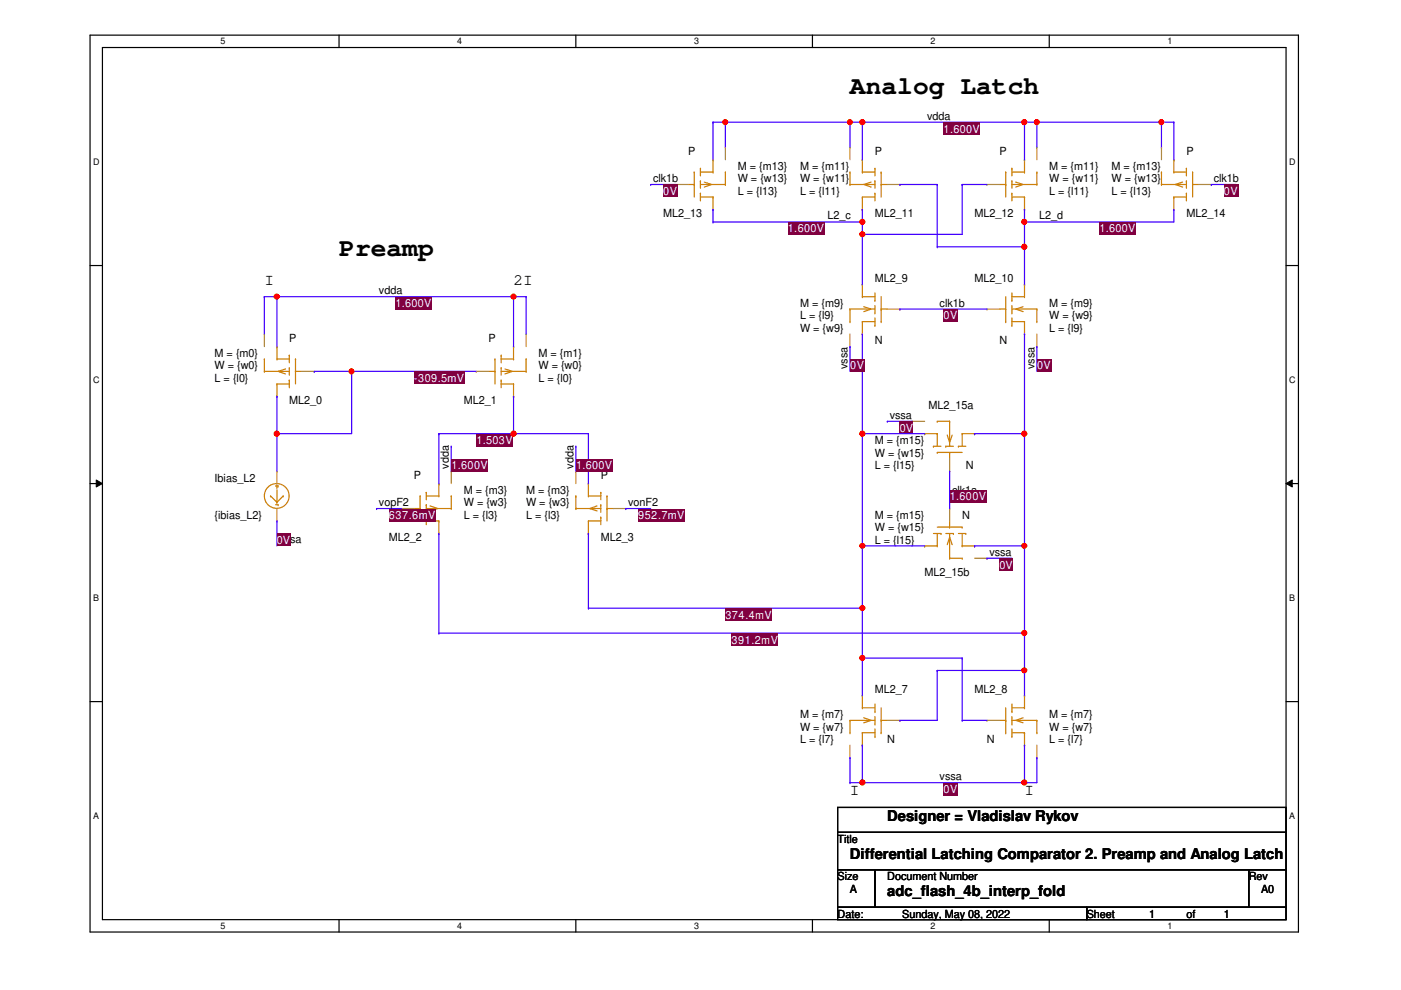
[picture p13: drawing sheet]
<svg xmlns="http://www.w3.org/2000/svg" width="297mm" height="210mm" viewBox="0 0 297 210" stroke-linecap="round" stroke-linejoin="round" font-family="sans-serif">
<defs><g id="words">
<g font-size="5.5">
<text x="180.2" y="20">Analog Latch</text>
<text x="71.9" y="54.3">Preamp</text>
</g>
<g font-size="3.4">
<text x="56" y="60.3">I</text>
<text x="108.9" y="60.3">2I</text>
<text x="180.2" y="168.7">I</text>
<text x="217.2" y="168.7">I</text>
</g>
<g font-size="3.1">
<text x="188.1" y="174.1">Designer = Vladislav Rykov</text>
<text x="180.2" y="182.1">Differential Latching Comparator 2. Preamp and Analog Latch</text>
<text x="188.1" y="190">adc_flash_4b_interp_fold</text>
</g>
<g font-size="2.4">
<text x="196.6" y="25.4">vdda</text>
<text x="145.9" y="32.9">P</text>
<text x="185.5" y="32.9">P</text>
<text x="211.9" y="32.9">P</text>
<text x="251.5" y="32.9">P</text>
<text x="138.5" y="38.6">clk1b</text>
<text x="156.4" y="41.3">L = {l13}</text>
<text x="156.4" y="36.1">M = {m13}</text>
<text x="156.4" y="38.7">W = {w13}</text>
<text x="169.6" y="41.3">L = {l11}</text>
<text x="169.6" y="36.1">M = {m11}</text>
<text x="169.6" y="38.7">W = {w11}</text>
<text x="222.5" y="41.3">L = {l11}</text>
<text x="222.5" y="36.1">M = {m11}</text>
<text x="222.5" y="38.7">W = {w11}</text>
<text x="235.7" y="41.3">L = {l13}</text>
<text x="235.7" y="36.1">M = {m13}</text>
<text x="235.7" y="38.7">W = {w13}</text>
<text x="257.3" y="38.6">clk1b</text>
<text x="140.6" y="46.1">ML2_13</text>
<text x="175.4" y="46.4">L2_c</text>
<text x="185.5" y="46.1">ML2_11</text>
<text x="206.6" y="46.1">ML2_12</text>
<text x="220.3" y="46.4">L2_d</text>
<text x="251.5" y="46.1">ML2_14</text>
<text x="185.5" y="59.8">ML2_9</text>
<text x="206.6" y="59.8">ML2_10</text>
<text x="80.3" y="62.4">vdda</text>
<text x="169.6" y="65.1">M = {m9}</text>
<text x="199.2" y="65">clk1b</text>
<text x="222.5" y="65.1">M = {m9}</text>
<text x="169.6" y="67.7">L = {l9}</text>
<text x="169.6" y="70.4">W = {w9}</text>
<text x="222.5" y="70.4">L = {l9}</text>
<text x="222.5" y="67.7">W = {w9}</text>
<text x="45.5" y="75.7">M = {m0}</text>
<text x="61.3" y="72.5">P</text>
<text x="103.6" y="72.5">P</text>
<text x="114.2" y="75.7">M = {m1}</text>
<text x="185.5" y="73">N</text>
<text x="211.9" y="73">N</text>
<text x="45.5" y="80.9">L = {l0}</text>
<text x="45.5" y="78.3">W = {w0}</text>
<text x="114.2" y="80.9">L = {l0}</text>
<text x="114.2" y="78.3">W = {w0}</text>
<text x="179.7" y="78.2" transform="rotate(-90 179.7 78.2)">vssa</text>
<text x="219.3" y="78.2" transform="rotate(-90 219.3 78.2)">vssa</text>
<text x="61.3" y="85.7">ML2_0</text>
<text x="98.3" y="85.7">ML2_1</text>
<text x="188.6" y="88.8">vssa</text>
<text x="196.8" y="86.8">ML2_15a</text>
<text x="185.5" y="94.1">M = {m15}</text>
<text x="87.8" y="101.6">P</text>
<text x="95.2" y="99.4" transform="rotate(-90 95.2 99.4)">vdda</text>
<text x="121.6" y="99.4" transform="rotate(-90 121.6 99.4)">vdda</text>
<text x="127.4" y="101.6">P</text>
<text x="185.5" y="99.4">L = {l15}</text>
<text x="185.5" y="96.8">W = {w15}</text>
<text x="204.8" y="99.4">N</text>
<text x="45.5" y="102.1">Ibias_L2</text>
<text x="80.3" y="107.3">vopF2</text>
<text x="98.3" y="104.7">M = {m3}</text>
<text x="98.3" y="107.4">W = {w3}</text>
<text x="111.5" y="104.7">M = {m3}</text>
<text x="111.5" y="107.4">W = {w3}</text>
<text x="133.2" y="107.3">vonF2</text>
<text x="201.8" y="104.6">clk1a</text>
<text x="45.5" y="110">{ibias_L2}</text>
<text x="98.3" y="110">L = {l3}</text>
<text x="111.5" y="110">L = {l3}</text>
<text x="185.5" y="110">M = {m15}</text>
<text x="185.5" y="112.6">W = {w15}</text>
<text x="204" y="110">N</text>
<text x="59.2" y="115.2">vssa</text>
<text x="82.5" y="114.8">ML2_2</text>
<text x="127.4" y="114.8">ML2_3</text>
<text x="185.5" y="115.3">L = {l15}</text>
<text x="209.8" y="117.9">vssa</text>
<text x="196" y="122.2">ML2_15b</text>
<text x="185.5" y="147">ML2_7</text>
<text x="206.6" y="147">ML2_8</text>
<text x="169.6" y="154.9">W = {w7}</text>
<text x="169.6" y="152.3">M = {m7}</text>
<text x="222.5" y="152.3">M = {m7}</text>
<text x="222.5" y="154.9">W = {w7}</text>
<text x="169.6" y="157.6">L = {l7}</text>
<text x="188.1" y="157.6">N</text>
<text x="209.3" y="157.6">N</text>
<text x="222.5" y="157.6">L = {l7}</text>
<text x="199.2" y="165.4">vssa</text>
<text x="177.6" y="178.7">Title</text>
<text x="177.6" y="186.6">Size</text>
<text x="180.2" y="189.3">A</text>
<text x="188.1" y="186.6">Document Number</text>
<text x="264.8" y="186.6">Rev</text>
<text x="267.4" y="189.3">A0</text>
<text x="177.6" y="194.6">Date:</text>
<text x="191.3" y="194.6">Sunday, May 08, 2022</text>
<text x="230.4" y="194.6">Sheet</text>
<text x="243.6" y="194.6">1</text>
<text x="251.5" y="194.6">of</text>
<text x="259.5" y="194.6">1</text>
</g>
<g font-size="2.4" fill="#fff">
<text x="200.1" y="28.1">1.600V</text>
<text x="140.6" y="41.3">0V</text>
<text x="259.5" y="41.3">0V</text>
<text x="167" y="49.3">1.600V</text>
<text x="233.1" y="49.3">1.600V</text>
<text x="83.8" y="65.1">1.600V</text>
<text x="200.1" y="67.7">0V</text>
<text x="87.8" y="80.9">-3</text>
<text x="90.1" y="80.9">09.5mV</text>
<text x="180.3" y="78.3">0V</text>
<text x="219.9" y="78.3">0V</text>
<text x="101" y="94.1">1.503V</text>
<text x="190.8" y="91.5">0V</text>
<text x="95.7" y="99.4">1.600V</text>
<text x="122.1" y="99.4">1.600V</text>
<text x="201.4" y="106">1.600V</text>
<text x="82.5" y="110">637</text>
<text x="86.7" y="110">.6mV</text>
<text x="135.3" y="110">952</text>
<text x="139.5" y="110">.7mV</text>
<text x="58.7" y="115.3">0V</text>
<text x="211.9" y="120.6">0V</text>
<text x="153.8" y="131.1">374</text>
<text x="158" y="131.1">.4mV</text>
<text x="155.1" y="136.4">391</text>
<text x="159.3" y="136.4">.2mV</text>
<text x="200.1" y="168.1">0V</text>
</g>
<g font-size="1.9">
<text x="46.8" y="9.4">5</text>
<text x="96.9" y="9.4">4</text>
<text x="147.2" y="9.4">3</text>
<text x="197.3" y="9.4">2</text>
<text x="247.5" y="9.4">1</text>
<text x="19.8" y="34.9">D</text>
<text x="273.3" y="34.9">D</text>
<text x="19.8" y="81.1">C</text>
<text x="273.3" y="81.1">C</text>
<text x="19.8" y="127.3">B</text>
<text x="273.3" y="127.3">B</text>
<text x="19.8" y="173.6">A</text>
<text x="273.3" y="173.6">A</text>
<text x="46.8" y="196.9">5</text>
<text x="96.9" y="196.9">4</text>
<text x="147.2" y="196.9">3</text>
<text x="197.3" y="196.9">2</text>
<text x="247.5" y="196.9">1</text>
</g>
</g></defs>
<g fill="none" stroke="#000" stroke-width=".25">
<path d="M19.1 7.5h256.2v190.1h-256.2zM21.7 10.1h251v184.9h-251zM71.9 7.5v2.6M122.1 7.5v2.6M172.3 7.5v2.6M222.5 7.5v2.6M19.1 56.3h2.6M272.7 56.3h2.6M19.1 102.5h2.6M272.7 102.5h2.6M19.1 148.8h2.6M272.7 148.8h2.6"/>
<path d="M177.6 171.2h95.1v5.3h-95.1zM177.6 176.5h95.1v7.9h-95.1zM71.9 195v2.6M122.1 195v2.6M172.3 195v2.6M177.6 184.4h7.9v8h-7.9zM177.6 192.4h52.8v2.6h-52.8zM185.5 184.4h79.3v8h-79.3zM222.5 195v2.6M230.4 192.4h42.3v2.6h-42.3zM264.8 184.4h7.9v8h-7.9z"/>
</g>
<path d="M20.4 101.8l1.3 .7-1.3 .8zM272.7 102.5l1.3-.7v1.5z" fill="#000"/>
<path d="M20.4 101.8l1.3 .7-1.3 .8zM272.7 102.5l1.3-.7v1.5z" fill="none" stroke="#000" stroke-width=".21"/>
<g fill="none" stroke="#cc8006" stroke-width=".25">
<path d="M145.9 39.1h1.3M147.2 36.5h.1M147.2 39.1h.1M147.2 36.5v5.3M148.5 38.4h.1M148.5 35.7h.1M148.5 36.5h2.7M148.5 39.1h5.3M148.5 35.7v1.6M148.5 38.4v1.5M149.3 38.6l1.6 .5-1.6 .6M151.2 36.5h.1"/>
<path d="M151.2 33.9h.1M151.2 33.9v2.6M153.8 36.5h.1M153.8 39.1h.1M153.8 36.5v2.6M180.2 36.5h.1M180.2 39.1h.1M180.2 39.1h5.3M180.2 36.5v2.6M182.8 36.5h.1M182.8 33.9h.1M182.8 36.5h2.7"/>
<path d="M182.8 33.9v2.6M184.7 38.6l-1.6 .5 1.6 .6M185.5 38.4h.1M185.5 35.7h.1M185.5 35.7v1.6M185.5 38.4v1.5M186.8 36.5h.1M186.8 39.1h.1M186.8 39.1h1.3M186.8 36.5v5.3M211.9 39.1h1.3M213.2 36.5h.1"/>
<path d="M213.2 39.1h.1M213.2 36.5v5.3M214.5 38.4h.1M214.5 35.7h.1M214.5 36.5h2.7M214.5 39.1h5.3M214.5 35.7v1.6M214.5 38.4v1.5M215.3 38.6l1.6 .5-1.6 .6M217.2 36.5h.1M217.2 33.9h.1M217.2 33.9v2.6"/>
<path d="M219.8 36.5h.1M219.8 39.1h.1M219.8 36.5v2.6M246.3 36.5h.1M246.3 39.1h.1M246.3 39.1h5.2M246.3 36.5v2.6M248.9 36.5h.1M248.9 33.9h.1M248.9 36.5h2.6M248.9 33.9v2.6M250.7 38.6l-1.5 .5 1.5 .6"/>
<path d="M251.5 38.4h.1M251.5 35.7h.1M251.5 35.7v1.6M251.5 38.4v1.5M252.9 36.5h.1M252.9 39.1h.1M252.9 39.1h1.3M252.9 36.5v5.3M148.5 41h.1M148.5 41.8h2.7M148.5 41v1.6M151.2 41.8h.1"/>
<path d="M151.2 44.4h.1M151.2 41.8v2.6M182.8 41.8h.1M182.8 44.4h.1M182.8 41.8h2.7M182.8 41.8v2.6M185.5 41h.1M185.5 41v1.6M214.5 41h.1M214.5 41.8h2.7M214.5 41v1.6M217.2 41.8h.1"/>
<path d="M217.2 44.4h.1M217.2 41.8v2.6M248.9 41.8h.1M248.9 44.4h.1M248.9 41.8h2.6M248.9 41.8v2.6M251.5 41h.1M251.5 41v1.6M56 76.1h.1M56 78.7h.1M56 78.7h5.3M56 76.1v2.6"/>
<path d="M58.7 76.1h.1M58.7 73.5h.1M58.7 76.1h2.6M58.7 73.5v2.6M60.5 78.2l-1.5 .5 1.5 .6M61.3 78h.1M61.3 75.3h.1M61.3 75.3v1.6M61.3 78v1.5M62.7 76.1h.1M62.7 78.7h.1M62.7 78.7h1.3"/>
<path d="M62.7 76.1v5.3M103.6 78.7h1.3M104.9 76.1h.1M104.9 78.7h.1M104.9 76.1v5.3M106.3 78h.1M106.3 75.3h.1M106.3 76.1h2.6M106.3 78.7h5.2M106.3 75.3v1.6M106.3 78v1.5M107.1 78.2l1.5 .5-1.5 .6"/>
<path d="M108.9 76.1h.1M108.9 73.5h.1M108.9 73.5v2.6M111.5 76.1h.1M111.5 78.7h.1M111.5 76.1v2.6M180.2 68.2h.1M180.2 65.5h.1M180.2 65.5h5.3M180.2 65.5v2.7M182.8 68.2h.1M182.8 62.9h.1"/>
<path d="M182.8 70.8h.1M182.8 60.3h.1M182.8 68.2h2.7M182.8 62.9h2.7M182.8 60.3v2.6M182.8 68.2v2.6M183.1 65l1.6 .5-1.6 .6M185.5 63.7h.1M185.5 66.3h.1M185.5 69h.1M185.5 62.1v1.6M185.5 64.8v1.5"/>
<path d="M185.5 67.4v1.6M186.8 68.2h.1M186.8 65.5h.1M186.8 65.5h1.3M186.8 62.9v5.3M211.9 65.5h1.3M213.2 68.2h.1M213.2 65.5h.1M213.2 62.9v5.3M214.5 63.7h.1M214.5 66.3h.1M214.5 69h.1"/>
<path d="M214.5 68.2h2.7M214.5 62.9h2.7M214.5 65.5h5.3M214.5 62.1v1.6M214.5 64.8v1.5M214.5 67.4v1.6M216.9 65l-1.6 .5 1.6 .6M217.2 68.2h.1M217.2 62.9h.1M217.2 70.8h.1M217.2 60.3h.1M217.2 60.3v2.6"/>
<path d="M217.2 68.2v2.6M219.8 68.2h.1M219.8 65.5h.1M219.8 65.5v2.7M58.7 81.4h.1M58.7 84h.1M58.7 81.4h2.6M58.7 81.4v2.6M61.3 80.6h.1M61.3 80.6v1.6M106.3 80.6h.1M106.3 81.4h2.6"/>
<path d="M106.3 80.6v1.6M108.9 81.4h.1M108.9 84h.1M108.9 81.4v2.6M196 91.9h.1M196 91.9h2.7M197.9 94.6h.1M197.9 94.6h1.6M198.7 89.3h.1M198.7 95.9h.1M198.7 91.9h.1M198.7 91.9v2.7"/>
<path d="M198.7 89.3h2.6M198.7 95.9h5.3M200.5 94.6h.1M200.5 94.6h1.6M200.8 92.2l.5 1.6 .6-1.6M201.3 89.3h.1M201.3 95.9h.1M201.3 89.3v5.3M201.3 95.9v1.3M203.2 94.6h.1M203.2 94.6h1.6M204 91.9h.1"/>
<path d="M204 91.9v2.7M204 91.9h2.6M206.6 91.9h.1M57.4 105.2h.1M57.4 105.2l1.3 1.3M58.4 107h.6M58.4 103h.6M58.7 106.5h.1M58.7 103.3h.1M58.7 102.8v.5M58.7 103.8v2.7M59 107h.1"/>
<path d="M59 103h.1M60 105.2h.1M60 105.2l-1.3 1.3M87.8 107.8h1.3M89.1 105.2h.1M89.1 107.8h.1M89.1 105.2v5.2M90.4 109.6h.1M90.4 107h.1M90.4 104.4h.1M90.4 105.2h2.6M90.4 110.4h2.6"/>
<path d="M90.4 107.8h5.3M90.4 104.4v1.6M90.4 107v1.6M90.4 109.6v1.7M91.2 107.3l1.6 .5-1.6 .5M93 105.2h.1M93 110.4h.1M93 102.5h.1M93 113.1h.1M93 102.5v2.7M93 110.4v2.7M95.7 105.2h.1"/>
<path d="M95.7 107.8h.1M95.7 105.2v2.6M122.1 105.2h.1M122.1 107.8h.1M122.1 107.8h5.3M122.1 105.2v2.6M124.8 105.2h.1M124.8 110.4h.1M124.8 102.5h.1M124.8 113.1h.1M124.8 105.2h2.6M124.8 110.4h2.6"/>
<path d="M124.8 102.5v2.7M124.8 110.4v2.7M126.6 107.3l-1.6 .5 1.6 .5M127.4 109.6h.1M127.4 107h.1M127.4 104.4h.1M127.4 104.4v1.6M127.4 107v1.6M127.4 109.6v1.7M128.7 105.2h.1M128.7 107.8h.1M128.7 107.8h1.3"/>
<path d="M128.7 105.2v5.2M196 115.7h.1M196 115.7h2.7M197.9 113.1h1.6M198.7 115.7h.1M198.7 111.8h5.3M198.7 113.1v2.6M199.5 113.1h.1M200.5 113.1h1.6M200.8 115.5l.5-1.6 .6 1.6M201.3 118.4h.1M201.3 111.8h.1"/>
<path d="M201.3 118.4h2.7M201.3 110.4v1.4M201.3 113.1v5.3M202.1 113.1h.1M203.2 113.1h1.6M204 118.4h.1M204 111.8h.1M204 115.7h.1M204 113.1v2.6M204 115.7h2.6M204.8 113.1h.1M206.6 115.7h.1"/>
<path d="M180.2 155.4h.1M180.2 152.7h.1M180.2 152.7v2.7M180.2 152.7h5.3M182.8 155.4h.1M182.8 150.1h.1M182.8 158h.1M182.8 147.4h.1M182.8 147.4v2.7M182.8 155.4v2.6M182.8 155.4h2.7M182.8 150.1h2.7"/>
<path d="M183.1 152.2l1.6 .5-1.6 .5M185.5 150.9h.1M185.5 153.5h.1M185.5 156.2h.1M185.5 149.3v1.6M185.5 151.9v1.6M185.5 154.6v1.6M186.8 155.4h.1M186.8 152.7h.1M186.8 150.1v5.3M186.8 152.7h1.3M211.9 152.7h1.3"/>
<path d="M213.2 155.4h.1M213.2 152.7h.1M213.2 150.1v5.3M214.5 150.9h.1M214.5 153.5h.1M214.5 156.2h.1M214.5 149.3v1.6M214.5 151.9v1.6M214.5 154.6v1.6M214.5 155.4h2.7M214.5 150.1h2.7M214.5 152.7h5.3"/>
<path d="M216.9 152.2l-1.6 .5 1.6 .5M217.2 155.4h.1M217.2 150.1h.1M217.2 158h.1M217.2 147.4h.1M217.2 147.4v2.7M217.2 155.4v2.6M219.8 155.4h.1M219.8 152.7h.1M219.8 152.7v2.7"/>
<circle cx="58.7" cy="105.2" r="2.63"/>
</g>
<g fill="none" stroke="#a84" stroke-width=".25">
<path d="M143.2 39.1h.1M143.2 39.1h2.7M151.2 33.9h.1M153.8 31.2h.1M153.8 31.2v2.7M180.2 31.2h.1M180.2 31.2v2.7M182.8 33.9h.1M188.1 39.1h2.7M190.8 39.1h.1M209.3 39.1h.1M209.3 39.1h2.6"/>
<path d="M217.2 33.9h.1M219.8 31.2h.1M219.8 31.2v2.7M246.3 31.2h.1M246.3 31.2v2.7M248.9 33.9h.1M254.2 39.1h2.6M256.8 39.1h.1M151.2 44.4h.1M182.8 44.4h.1M217.2 44.4h.1M248.9 44.4h.1"/>
<path d="M56 70.8h.1M56 70.8v2.7M58.7 73.5h.1M64 78.7h2.6M66.6 78.7h.1M101 78.7h.1M101 78.7h2.6M108.9 73.5h.1M111.5 70.8h.1M111.5 70.8v2.7M180.2 73.5h.1M180.2 70.8v2.7"/>
<path d="M182.8 70.8h.1M182.8 60.3h.1M188.1 65.5h2.7M190.8 65.5h.1M209.3 65.5h.1M209.3 65.5h2.6M217.2 70.8h.1M217.2 60.3h.1M219.8 73.5h.1M219.8 70.8v2.7M58.7 99.9h.1M58.7 84h.1"/>
<path d="M58.7 99.9v2.6M95.7 99.9h.1M95.7 99.9v2.6M108.9 84h.1M122.1 99.9h.1M122.1 99.9v2.6M193.4 89.3h.1M193.4 89.3h2.6M196 91.9h.1M201.3 99.9h.1M201.3 97.2v2.7M206.6 91.9h.1"/>
<path d="M58.7 110.4h.1M58.7 107.8v2.6M85.1 107.8h.1M85.1 107.8h2.7M93 102.5h.1M93 113.1h.1M124.8 102.5h.1M124.8 113.1h.1M130 107.8h2.7M132.7 107.8h.1M196 115.7h.1M201.3 107.8h.1"/>
<path d="M201.3 107.8v2.6M206.6 115.7h.1M206.6 118.4h2.7M209.3 118.4h.1M180.2 158v2.7M182.8 158h.1M182.8 147.4h.1M188.1 152.7h2.7M190.8 152.7h.1M209.3 152.7h.1M209.3 152.7h2.6M217.2 158h.1"/>
<path d="M217.2 147.4h.1M219.8 158v2.7M180.2 160.7h.1M219.8 160.7h.1"/>
</g>
<path d="M151.2 25.9h.1M151.2 25.9v8M151.2 25.9h2.6M153.8 25.9h.1M153.8 25.9v5.3" fill="none" stroke="#4200ff" stroke-width=".25"/>
<circle cx="153.8" cy="25.9" r=".5" fill="#f00"/>
<circle cx="153.8" cy="25.9" r=".5" fill="none" stroke="#f00" stroke-width=".25"/>
<path d="M153.8 25.9h.1M153.8 25.9h29M180.2 25.9h.1" fill="none" stroke="#4200ff" stroke-width=".25"/>
<circle cx="180.2" cy="25.9" r=".5" fill="#f00"/>
<circle cx="180.2" cy="25.9" r=".5" fill="none" stroke="#f00" stroke-width=".25"/>
<path d="M180.2 25.9h.1M180.2 25.9v5.3M182.8 25.9h.1M182.8 25.9v8M182.8 25.9h34.4" fill="none" stroke="#4200ff" stroke-width=".25"/>
<circle cx="217.2" cy="25.9" r=".51" fill="#f00"/>
<circle cx="217.2" cy="25.9" r=".51" fill="none" stroke="#f00" stroke-width=".25"/>
<circle cx="182.8" cy="25.9" r=".51" fill="#f00"/>
<circle cx="182.8" cy="25.9" r=".51" fill="none" stroke="#f00" stroke-width=".25"/>
<path d="M200.1 25.9h7.7v2.8h-7.7z" fill="#800040"/>
<path d="M217.2 25.9h.1M217.2 25.9v8M217.2 25.9h29.1M219.8 25.9h.1M219.8 25.9v5.3" fill="none" stroke="#4200ff" stroke-width=".25"/>
<circle cx="246.2" cy="25.9" r=".5" fill="#f00"/>
<circle cx="246.2" cy="25.9" r=".5" fill="none" stroke="#f00" stroke-width=".25"/>
<circle cx="219.8" cy="25.9" r=".5" fill="#f00"/>
<circle cx="219.8" cy="25.9" r=".5" fill="none" stroke="#f00" stroke-width=".25"/>
<path d="M138 39.1h.1M138 39.1h5.2M246.3 25.9h.1M246.3 25.9v5.3M246.3 25.9h2.6M248.9 25.9h.1M248.9 25.9v8" fill="none" stroke="#4200ff" stroke-width=".25"/>
<path d="M140.6 39.1h3.1v2.8h-3.1z" fill="#800040"/>
<path d="M190.8 39.1h.1M190.8 39.1h7.9M198.7 39.1h.1M198.7 39.1v13.2M204 39.1h.1M204 39.1h5.3M204 39.1v10.6M256.8 39.1h.1M256.8 39.1h5.3" fill="none" stroke="#4200ff" stroke-width=".25"/>
<path d="M259.5 39.1h3.1v2.8h-3.1z" fill="#800040"/>
<path d="M151.2 44.4h.1M151.2 47.1h.1M151.2 44.4v2.7M182.8 44.4h.1M182.8 44.4v2.7h-31.6M217.2 44.4h.1M217.2 44.4v2.7M248.9 44.4h.1M248.9 44.4v2.7" fill="none" stroke="#4200ff" stroke-width=".25"/>
<circle cx="182.8" cy="47" r=".51" fill="#f00"/>
<circle cx="182.8" cy="47" r=".51" fill="none" stroke="#f00" stroke-width=".25"/>
<path d="M167 47.1h7.8v2.7h-7.8z" fill="#800040"/>
<path d="M182.8 47.1h.1M182.8 47.1v2.6M217.2 47.1h.1M217.2 47.1h31.7" fill="none" stroke="#4200ff" stroke-width=".25"/>
<circle cx="217.2" cy="47" r=".51" fill="#f00"/>
<circle cx="217.2" cy="47" r=".51" fill="none" stroke="#f00" stroke-width=".25"/>
<path d="M233.1 47.1h7.7v2.7h-7.7z" fill="#800040"/>
<path d="M182.8 49.7h.1M182.8 49.7h21.2M182.8 49.7v10.6M217.2 47.1h.1M217.2 47.1v5.2" fill="none" stroke="#4200ff" stroke-width=".25"/>
<circle cx="182.8" cy="49.7" r=".5" fill="#f00"/>
<circle cx="182.8" cy="49.7" r=".5" fill="none" stroke="#f00" stroke-width=".25"/>
<path d="M198.7 52.3h.1M198.7 52.3h18.5" fill="none" stroke="#4200ff" stroke-width=".25"/>
<circle cx="217.2" cy="52.3" r=".51" fill="#f00"/>
<circle cx="217.2" cy="52.3" r=".51" fill="none" stroke="#f00" stroke-width=".25"/>
<path d="M217.2 52.3h.1M217.2 52.3v8M56 62.9h.1M56 62.9v7.9M56 62.9h52.9M58.7 62.9h.1M58.7 62.9v10.6" fill="none" stroke="#4200ff" stroke-width=".25"/>
<circle cx="108.9" cy="62.9" r=".5" fill="#f00"/>
<circle cx="108.9" cy="62.9" r=".5" fill="none" stroke="#f00" stroke-width=".25"/>
<circle cx="58.7" cy="62.9" r=".5" fill="#f00"/>
<circle cx="58.7" cy="62.9" r=".5" fill="none" stroke="#f00" stroke-width=".25"/>
<path d="M83.8 62.9h7.8v2.8h-7.8z" fill="#800040"/>
<path d="M108.9 62.9h.1M108.9 62.9v10.6M108.9 62.9h2.6M111.5 62.9h.1M111.5 62.9v7.9M190.8 65.5h.1M190.8 65.5h18.5" fill="none" stroke="#4200ff" stroke-width=".25"/>
<path d="M200.1 65.5h3v2.8h-3z" fill="#800040"/>
<path d="M180.2 73.5h.1M180.2 73.5v5.2M182.8 70.8h.1M182.8 70.8v21.1M217.2 70.8h.1M217.2 70.8v21.1" fill="none" stroke="#4200ff" stroke-width=".25"/>
<path d="M180.3 76.1h3v2.8h-3z" fill="#800040"/>
<path d="M219.8 73.5h.1M219.8 73.5v5.2" fill="none" stroke="#4200ff" stroke-width=".25"/>
<path d="M219.9 76.1h3v2.8h-3z" fill="#800040"/>
<path d="M66.6 78.7h.1M66.6 78.7h34.4M74.5 78.7h.1M74.5 78.7v13.2" fill="none" stroke="#4200ff" stroke-width=".25"/>
<circle cx="74.5" cy="78.7" r=".5" fill="#f00"/>
<circle cx="74.5" cy="78.7" r=".5" fill="none" stroke="#f00" stroke-width=".25"/>
<g fill="#800040">
<path d="M87.8 78.7h2.2v2.8h-2.2z"/>
<path d="M90.1 78.7h8.4v2.8h-8.4z"/>
</g>
<path d="M58.7 84h.1M58.7 84v7.9M108.9 84h.1M108.9 84v7.9M188.1 89.3h.1M188.1 89.3h5.3" fill="none" stroke="#4200ff" stroke-width=".25"/>
<path d="M190.8 89.3h2.8v2.8h-2.8z" fill="#800040"/>
<path d="M58.7 91.9h.1M58.7 91.9h15.8M58.7 91.9v8" fill="none" stroke="#4200ff" stroke-width=".25"/>
<circle cx="58.7" cy="91.9" r=".51" fill="#f00"/>
<circle cx="58.7" cy="91.9" r=".51" fill="none" stroke="#f00" stroke-width=".25"/>
<path d="M93 91.9h.1M93 91.9h15.9" fill="none" stroke="#4200ff" stroke-width=".25"/>
<path d="M101 91.9h7.8v2.8h-7.8z" fill="#800040"/>
<path d="M93 91.9h.1M93 91.9v10.6M108.9 91.9h.1M108.9 91.9h15.9" fill="none" stroke="#4200ff" stroke-width=".25"/>
<circle cx="108.9" cy="91.9" r=".51" fill="#f00"/>
<circle cx="108.9" cy="91.9" r=".51" fill="none" stroke="#f00" stroke-width=".25"/>
<path d="M124.8 91.9h.1M124.8 91.9v10.6M182.8 91.9h.1M182.8 91.9h13.2M182.8 91.9v23.8" fill="none" stroke="#4200ff" stroke-width=".25"/>
<circle cx="182.8" cy="115.7" r=".5" fill="#f00"/>
<circle cx="182.8" cy="115.7" r=".5" fill="none" stroke="#f00" stroke-width=".25"/>
<circle cx="182.8" cy="91.9" r=".51" fill="#f00"/>
<circle cx="182.8" cy="91.9" r=".51" fill="none" stroke="#f00" stroke-width=".25"/>
<path d="M206.6 91.9h.1M206.6 91.9h10.6M217.2 91.9h.1M217.2 91.9v23.8" fill="none" stroke="#4200ff" stroke-width=".25"/>
<circle cx="217.2" cy="115.7" r=".5" fill="#f00"/>
<circle cx="217.2" cy="115.7" r=".5" fill="none" stroke="#f00" stroke-width=".25"/>
<circle cx="217.2" cy="91.9" r=".51" fill="#f00"/>
<circle cx="217.2" cy="91.9" r=".51" fill="none" stroke="#f00" stroke-width=".25"/>
<path d="M95.7 94.6h.1M95.7 94.6v5.3" fill="none" stroke="#4200ff" stroke-width=".25"/>
<path d="M95.7 97.2h7.8v2.8h-7.8z" fill="#800040"/>
<path d="M122.1 94.6h.1M122.1 94.6v5.3" fill="none" stroke="#4200ff" stroke-width=".25"/>
<path d="M122.1 97.2h7.8v2.8h-7.8z" fill="#800040"/>
<path d="M201.3 99.9h.1M201.3 99.9v7.9" fill="none" stroke="#4200ff" stroke-width=".25"/>
<path d="M201.4 103.8h7.7v2.8h-7.7z" fill="#800040"/>
<path d="M79.8 107.8h.1M79.8 107.8h5.3" fill="none" stroke="#4200ff" stroke-width=".25"/>
<g fill="#800040">
<path d="M82.5 107.8h4.2v2.8h-4.2z"/>
<path d="M86.7 107.8h5.7v2.8h-5.7z"/>
</g>
<path d="M132.7 107.8h.1M132.7 107.8h5.3" fill="none" stroke="#4200ff" stroke-width=".25"/>
<g fill="#800040">
<path d="M135.3 107.8h4.2v2.8h-4.2z"/>
<path d="M139.5 107.8h5.7v2.8h-5.7z"/>
</g>
<path d="M58.7 110.4h.1M58.7 110.4v5.3" fill="none" stroke="#4200ff" stroke-width=".25"/>
<path d="M58.7 113.1h2.8v2.8h-2.8z" fill="#800040"/>
<g fill="none" stroke="#4200ff" stroke-width=".25">
<path d="M93 113.1h.1M93 113.1v21.1M124.8 113.1h.1M124.8 113.1v15.8M182.8 115.7h.1M182.8 115.7h13.2M182.8 115.7v13.2M206.6 115.7h.1M206.6 115.7h10.6M209.3 118.4h.1M209.3 118.4h5.2M217.2 115.7h.1"/>
<path d="M217.2 115.7v18.5"/>
</g>
<path d="M211.9 118.4h2.8v2.7h-2.8z" fill="#800040"/>
<path d="M124.8 128.9h.1M124.8 128.9h58" fill="none" stroke="#4200ff" stroke-width=".25"/>
<circle cx="182.8" cy="128.9" r=".5" fill="#f00"/>
<circle cx="182.8" cy="128.9" r=".5" fill="none" stroke="#f00" stroke-width=".25"/>
<g fill="#800040">
<path d="M153.8 128.9h4.2v2.8h-4.2z"/>
<path d="M158 128.9h5.7v2.8h-5.7z"/>
</g>
<path d="M93 134.2h.1M93 134.2h124.2M182.8 128.9h.1M182.8 128.9v10.6" fill="none" stroke="#4200ff" stroke-width=".25"/>
<circle cx="217.2" cy="134.2" r=".51" fill="#f00"/>
<circle cx="217.2" cy="134.2" r=".51" fill="none" stroke="#f00" stroke-width=".25"/>
<g fill="#800040">
<path d="M155.1 134.2h4.2v2.8h-4.2z"/>
<path d="M159.3 134.2h5.7v2.8h-5.7z"/>
</g>
<path d="M182.8 139.5h.1M182.8 139.5v7.9M217.2 134.2h.1M217.2 134.2v8" fill="none" stroke="#4200ff" stroke-width=".25"/>
<circle cx="182.8" cy="139.5" r=".51" fill="#f00"/>
<circle cx="182.8" cy="139.5" r=".51" fill="none" stroke="#f00" stroke-width=".25"/>
<path d="M182.8 139.5h.1M182.8 139.5h21.2M204 139.5h.1M204 139.5v13.2M198.7 142.2h.1M198.7 142.2h18.5" fill="none" stroke="#4200ff" stroke-width=".25"/>
<circle cx="217.2" cy="142.1" r=".5" fill="#f00"/>
<circle cx="217.2" cy="142.1" r=".5" fill="none" stroke="#f00" stroke-width=".25"/>
<g fill="none" stroke="#4200ff" stroke-width=".25">
<path d="M182.8 158h.1M182.8 158v7.9M190.8 152.7h.1M198.7 142.2h.1M198.7 142.2v10.5h-7.9M204 152.7h.1M204 152.7h5.3M217.2 142.2h.1M217.2 158h.1M217.2 142.2v5.2M217.2 158v7.9h-37M180.2 160.7h.1"/>
<path d="M180.2 165.9h.1M180.2 160.7v5.2M182.8 165.9h.1M219.8 160.7h.1M219.8 160.7v5.2"/>
</g>
<circle cx="217.2" cy="165.9" r=".51" fill="#f00"/>
<circle cx="217.2" cy="165.9" r=".51" fill="none" stroke="#f00" stroke-width=".25"/>
<circle cx="182.8" cy="165.9" r=".51" fill="#f00"/>
<circle cx="182.8" cy="165.9" r=".51" fill="none" stroke="#f00" stroke-width=".25"/>
<path d="M200.1 165.9h3v2.8h-3z" fill="#800040"/>
<path d="M217.2 165.9h.1M217.2 165.9h2.6" fill="none" stroke="#4200ff" stroke-width=".25"/>
<circle cx="153.8" cy="25.9" r=".5" fill="#f00"/>
<circle cx="153.8" cy="25.9" r=".5" fill="none" stroke="#f00" stroke-width=".25"/>
<circle cx="180.2" cy="25.9" r=".5" fill="#f00"/>
<circle cx="180.2" cy="25.9" r=".5" fill="none" stroke="#f00" stroke-width=".25"/>
<circle cx="217.2" cy="25.9" r=".51" fill="#f00"/>
<circle cx="217.2" cy="25.9" r=".51" fill="none" stroke="#f00" stroke-width=".25"/>
<circle cx="182.8" cy="25.9" r=".51" fill="#f00"/>
<circle cx="182.8" cy="25.9" r=".51" fill="none" stroke="#f00" stroke-width=".25"/>
<circle cx="246.2" cy="25.9" r=".5" fill="#f00"/>
<circle cx="246.2" cy="25.9" r=".5" fill="none" stroke="#f00" stroke-width=".25"/>
<circle cx="219.8" cy="25.9" r=".5" fill="#f00"/>
<circle cx="219.8" cy="25.9" r=".5" fill="none" stroke="#f00" stroke-width=".25"/>
<circle cx="182.8" cy="47" r=".51" fill="#f00"/>
<circle cx="182.8" cy="47" r=".51" fill="none" stroke="#f00" stroke-width=".25"/>
<circle cx="217.2" cy="47" r=".51" fill="#f00"/>
<circle cx="217.2" cy="47" r=".51" fill="none" stroke="#f00" stroke-width=".25"/>
<circle cx="182.8" cy="49.7" r=".5" fill="#f00"/>
<circle cx="182.8" cy="49.7" r=".5" fill="none" stroke="#f00" stroke-width=".25"/>
<circle cx="217.2" cy="52.3" r=".51" fill="#f00"/>
<circle cx="217.2" cy="52.3" r=".51" fill="none" stroke="#f00" stroke-width=".25"/>
<circle cx="108.9" cy="62.9" r=".5" fill="#f00"/>
<circle cx="108.9" cy="62.9" r=".5" fill="none" stroke="#f00" stroke-width=".25"/>
<circle cx="58.7" cy="62.9" r=".5" fill="#f00"/>
<circle cx="58.7" cy="62.9" r=".5" fill="none" stroke="#f00" stroke-width=".25"/>
<circle cx="74.5" cy="78.7" r=".5" fill="#f00"/>
<circle cx="74.5" cy="78.7" r=".5" fill="none" stroke="#f00" stroke-width=".25"/>
<circle cx="58.7" cy="91.9" r=".51" fill="#f00"/>
<circle cx="58.7" cy="91.9" r=".51" fill="none" stroke="#f00" stroke-width=".25"/>
<circle cx="108.9" cy="91.9" r=".51" fill="#f00"/>
<circle cx="108.9" cy="91.9" r=".51" fill="none" stroke="#f00" stroke-width=".25"/>
<circle cx="182.8" cy="115.7" r=".5" fill="#f00"/>
<circle cx="182.8" cy="115.7" r=".5" fill="none" stroke="#f00" stroke-width=".25"/>
<circle cx="182.8" cy="91.9" r=".51" fill="#f00"/>
<circle cx="182.8" cy="91.9" r=".51" fill="none" stroke="#f00" stroke-width=".25"/>
<circle cx="217.2" cy="115.7" r=".5" fill="#f00"/>
<circle cx="217.2" cy="115.7" r=".5" fill="none" stroke="#f00" stroke-width=".25"/>
<circle cx="217.2" cy="91.9" r=".51" fill="#f00"/>
<circle cx="217.2" cy="91.9" r=".51" fill="none" stroke="#f00" stroke-width=".25"/>
<circle cx="182.8" cy="128.9" r=".5" fill="#f00"/>
<circle cx="182.8" cy="128.9" r=".5" fill="none" stroke="#f00" stroke-width=".25"/>
<circle cx="217.2" cy="134.2" r=".51" fill="#f00"/>
<circle cx="217.2" cy="134.2" r=".51" fill="none" stroke="#f00" stroke-width=".25"/>
<circle cx="182.8" cy="139.5" r=".51" fill="#f00"/>
<circle cx="182.8" cy="139.5" r=".51" fill="none" stroke="#f00" stroke-width=".25"/>
<circle cx="217.2" cy="142.1" r=".5" fill="#f00"/>
<circle cx="217.2" cy="142.1" r=".5" fill="none" stroke="#f00" stroke-width=".25"/>
<circle cx="217.2" cy="165.9" r=".51" fill="#f00"/>
<circle cx="217.2" cy="165.9" r=".51" fill="none" stroke="#f00" stroke-width=".25"/>
<circle cx="182.8" cy="165.9" r=".51" fill="#f00"/>
<circle cx="182.8" cy="165.9" r=".51" fill="none" stroke="#f00" stroke-width=".25"/>
<use href="#words"/>
</svg>
